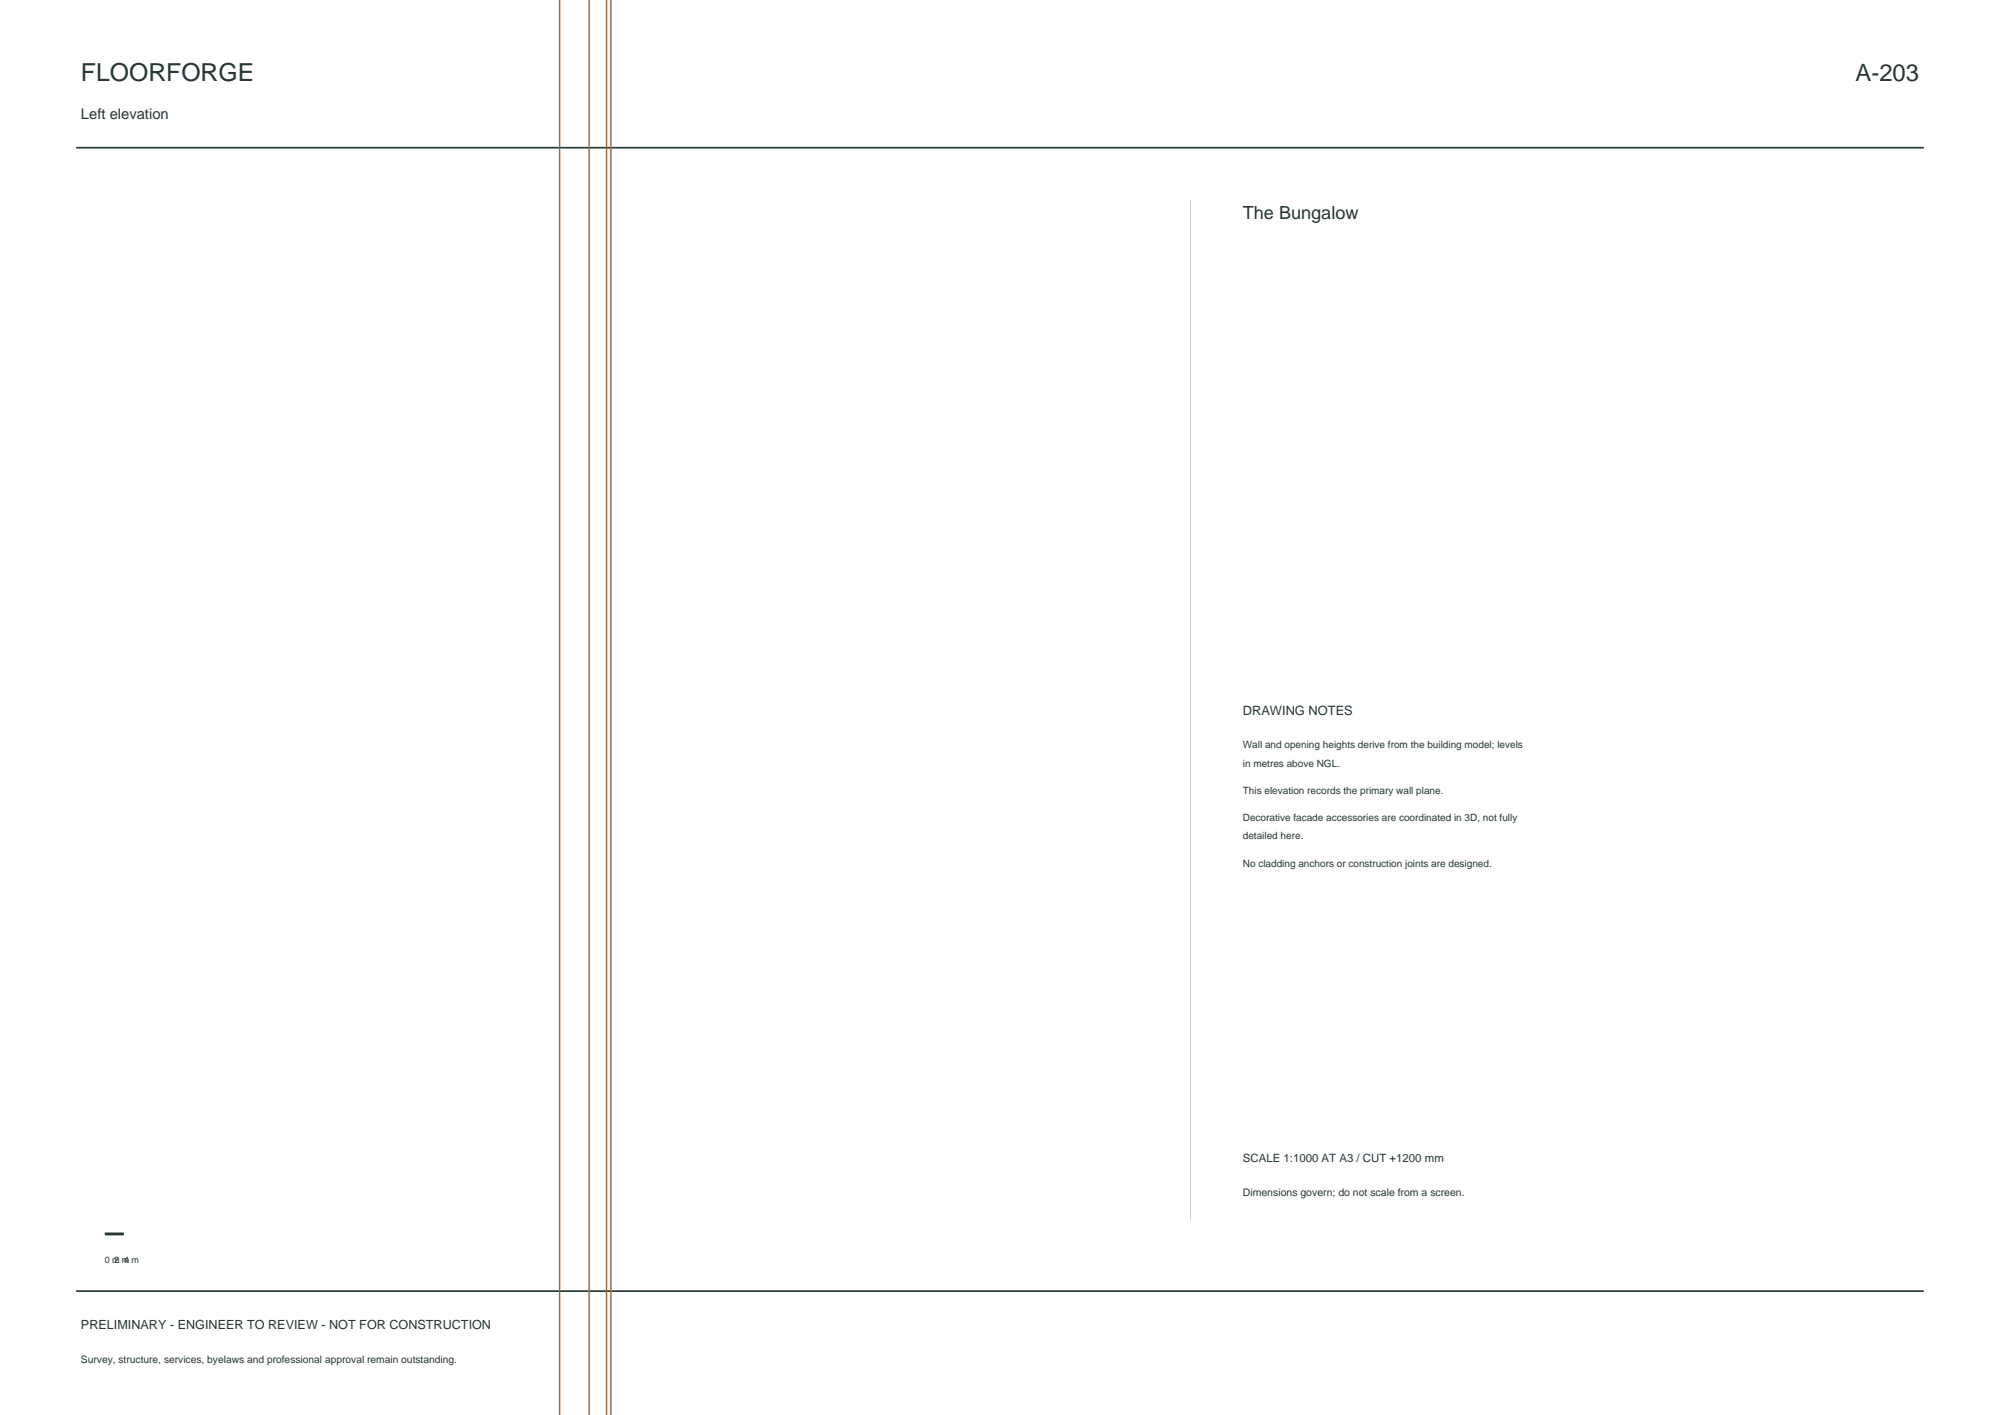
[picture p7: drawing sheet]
<svg xmlns="http://www.w3.org/2000/svg" width="420mm" height="297mm" viewBox="0 0 420 297" stroke-linecap="round" stroke-linejoin="round" font-family="sans-serif">
<defs><g id="words">
<text font-size="5.2" fill="#25372f" x="17" y="17">FLOORFORGE</text>
<text font-size="5" fill="#25372f" x="389.7" y="17">A-203</text>
<text font-size="3.8" fill="#25372f" x="261" y="46">The Bungalow</text>
<text font-size="3.1" fill="#25372f" x="17" y="25">Left elevation</text>
<text font-size="2.7" fill="#25372f" x="261" y="150">DRAWING NOTES</text>
<text font-size="2.6" fill="#25372f" x="17" y="279">PRELIMINARY - ENGINEER TO REVIEW - NOT FOR CONSTRUCTION</text>
<text font-size="2.4" fill="#25372f" x="261" y="244">SCALE 1:1000 AT A3 / CUT +1200 mm</text>
<text font-size="2.2" fill="#25372f" x="261" y="251">Dimensions govern; do not scale from a screen.</text>
<g font-size="2.1" fill="#25372f">
<text x="261" y="157">Wall and opening heights derive from the building model; levels</text>
<text x="261" y="160.9">in metres above NGL.</text>
<text x="261" y="166.6">This elevation records the primary wall plane.</text>
<text x="261" y="172.3">Decorative facade accessories are coordinated in 3D, not fully</text>
<text x="261" y="176.2">detailed here.</text>
<text x="261" y="181.9">No cladding anchors or construction joints are designed.</text>
<text x="17" y="286">Survey, structure, services, byelaws and professional approval remain outstanding.</text>
</g>
<g font-size="1.9" fill="#25372f">
<text x="22" y="265">0 m 4 m</text>
<text x="24" y="265">2 m</text>
</g>
</g></defs>
<path d="M16 31h388M16 271h388" fill="none" stroke="#25372f" stroke-width=".35"/>
<path d="M117.5 -.1v297.2M123.7 -.1v297.2M127.4 -.1v297.2M128.3 -.1v297.2" fill="none" stroke="#9e653f" stroke-width=".3"/>
<path d="M250 42v214" fill="none" stroke="#c9d0c7" stroke-width=".21"/>
<path d="M22 259h4" fill="none" stroke="#25372f" stroke-width=".6"/>
<use href="#words"/>
</svg>
